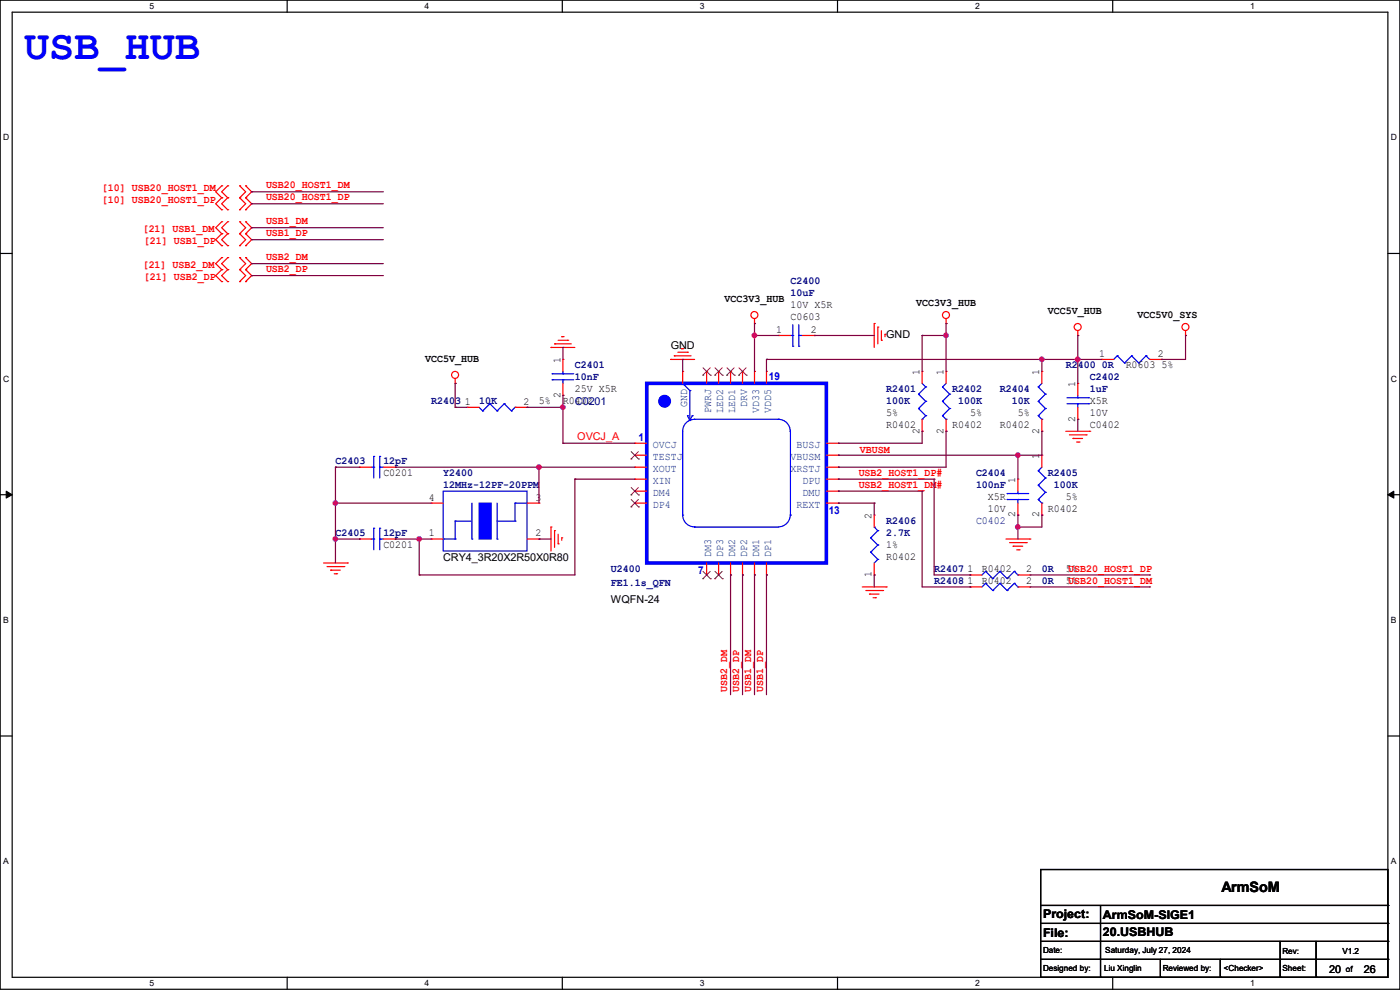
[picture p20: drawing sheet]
<svg xmlns="http://www.w3.org/2000/svg" width="297mm" height="210mm" viewBox="0 0 297 210" stroke-linecap="round" stroke-linejoin="round" font-family="sans-serif">
<defs><g id="words">
<text font-size="8.9" fill="#00f" x="5.1" y="12.5">USB_HUB</text>
<text font-size="3" x="259.1" y="189.3">ArmSoM</text>
<g font-size="2.5">
<text x="221.3" y="194.7">Project:</text>
<text x="234" y="194.9">ArmSoM-SIGE1</text>
<text x="221.3" y="198.8">File:</text>
<text x="234" y="198.5">20.USBHUB</text>
</g>
<g font-size="2.3" fill="#f00">
<text x="21.6" y="40.5">[10] USB20_HOST1_DM</text>
<text x="56.4" y="40">USB20_HOST1_DM</text>
<text x="21.6" y="43.1">[10] USB20_HOST1_DP</text>
<text x="56.4" y="42.5">USB20_HOST1_DP</text>
<text x="56.4" y="47.6">USB1_DM</text>
<text x="30.3" y="49.2">[21] USB1_DM</text>
<text x="30.5" y="51.7">[21] USB1_DP</text>
<text x="56.4" y="50.1">USB1_DP</text>
<text x="30.3" y="56.8">[21] USB2_DM</text>
<text x="30.5" y="59.3">[21] USB2_DP</text>
<text x="56.4" y="55.2">USB2_DM</text>
<text x="56.4" y="57.7">USB2_DP</text>
<text x="122.5" y="93.3">OVCJ_A</text>
<text x="182.2" y="100.9">USB2_HOST1_DP#</text>
<text x="182.4" y="96.1">VBUSM</text>
<text x="182.2" y="103.5">USB2_HOST1_DM#</text>
<text x="226.6" y="121.2">USB20_HOST1_DP</text>
<text x="226.6" y="123.8">USB20_HOST1_DM</text>
<text x="154.3" y="146.9" transform="rotate(-90 154.3 146.9)">USB2_DM</text>
<text x="156.8" y="146.9" transform="rotate(-90 156.8 146.9)">USB2_DP</text>
<text x="159.3" y="146.9" transform="rotate(-90 159.3 146.9)">USB1_DM</text>
<text x="161.9" y="146.9" transform="rotate(-90 161.9 146.9)">USB1_DP</text>
</g>
<g font-size="2.3">
<text x="153.7" y="64.1">VCC3V3_HUB</text>
<text x="167.7" y="65.4">10V X5R</text>
<text x="194.4" y="64.9">VCC3V3_HUB</text>
<text x="164.6" y="70.6">1</text>
<text x="167.7" y="67.9">C0603</text>
<text x="172" y="70.6">2</text>
<text x="188" y="71.7">GND</text>
<text x="222.3" y="66.7">VCC5V_HUB</text>
<text x="241.3" y="67.4">VCC5V0_SYS</text>
<text x="90.2" y="76.8">VCC5V_HUB</text>
<text x="118.9" y="77" transform="rotate(-90 118.9 77)">1</text>
<text x="142.3" y="74">GND</text>
<text x="233.2" y="75.7">1</text>
<text x="245.7" y="75.7">2</text>
<text x="122" y="83.2">25V X5R</text>
<text x="195.1" y="79.5" transform="rotate(-90 195.1 79.5)">1</text>
<text x="200.2" y="79.5" transform="rotate(-90 200.2 79.5)">1</text>
<text x="220.5" y="79.5" transform="rotate(-90 220.5 79.5)">1</text>
<text x="228.1" y="82.1" transform="rotate(-90 228.1 82.1)">1</text>
<text x="238.8" y="78.1">R0603 5%</text>
<text x="98.6" y="85.9">1</text>
<text x="111" y="85.9">2</text>
<text x="114.3" y="85.7">5%</text>
<text x="118.9" y="84.4" transform="rotate(-90 118.9 84.4)">2</text>
<text x="119.4" y="85.7">R0402</text>
<text x="188" y="88.3">5%</text>
<text x="205.8" y="88.3">5%</text>
<text x="215.9" y="88.3">5%</text>
<text x="228.1" y="89.5" transform="rotate(-90 228.1 89.5)">2</text>
<text x="231.2" y="85.7">X5R</text>
<text x="231.2" y="88.3">10V</text>
<text x="188" y="90.8">R0402</text>
<text x="195.1" y="92" transform="rotate(-90 195.1 92)">2</text>
<text x="200.2" y="92" transform="rotate(-90 200.2 92)">2</text>
<text x="202" y="90.8">R0402</text>
<text x="212.1" y="90.8">R0402</text>
<text x="220.5" y="92" transform="rotate(-90 220.5 92)">2</text>
<text x="231.2" y="90.8">C0402</text>
<text x="81.3" y="101">C0201</text>
<text x="220.5" y="97.3" transform="rotate(-90 220.5 97.3)">1</text>
<text x="91" y="106.2">4</text>
<text x="113.6" y="106.2">3</text>
<text x="209.6" y="106">X5R</text>
<text x="215.4" y="102.4" transform="rotate(-90 215.4 102.4)">1</text>
<text x="226.1" y="106">5%</text>
<text x="91" y="113.8">1</text>
<text x="113.6" y="113.8">2</text>
<text x="184.9" y="110" transform="rotate(-90 184.9 110)">2</text>
<text x="209.6" y="108.6">10V</text>
<text x="215.4" y="109.8" transform="rotate(-90 215.4 109.8)">2</text>
<text x="220.5" y="109.8" transform="rotate(-90 220.5 109.8)">2</text>
<text x="222.3" y="108.6">R0402</text>
<text x="81.3" y="116.2">C0201</text>
<text x="94" y="119">CRY4_3R20X2R50X0R80</text>
<text x="188" y="118.7">R0402</text>
<text x="188" y="116.2">1%</text>
<text x="184.9" y="122.5" transform="rotate(-90 184.9 122.5)">1</text>
<text x="205.3" y="121.4">1</text>
<text x="205.3" y="124">1</text>
<text x="208.3" y="121.3">R0402</text>
<text x="208.3" y="123.8">R0402</text>
<text x="217.7" y="121.4">2</text>
<text x="217.7" y="124">2</text>
<text x="226.1" y="121.3">5%</text>
<text x="226.1" y="123.8">5%</text>
<text x="129.6" y="127.8">WQFN-24</text>
<text x="282" y="206.3">20</text>
<text x="289.3" y="206.3">26</text>
</g>
<g font-size="2.3" fill="#00007f">
<text x="167.7" y="60.3">C2400</text>
<text x="167.7" y="62.9">10uF</text>
<text x="122" y="78.1">C2401</text>
<text x="122" y="80.6">10nF</text>
<text x="188" y="83.2">R2401</text>
<text x="202" y="83.2">R2402</text>
<text x="212.1" y="83.2">R2404</text>
<text x="226.1" y="78.1">R2400 0R</text>
<text x="231.2" y="80.6">C2402</text>
<text x="231.2" y="83.2">1uF</text>
<text x="91.5" y="85.7">R2403</text>
<text x="101.6" y="85.7">10K</text>
<text x="122" y="85.9">C0201</text>
<text x="188" y="85.7">100K</text>
<text x="203.2" y="85.7">100K</text>
<text x="214.7" y="85.7">10K</text>
<text x="71.2" y="98.4">C2403</text>
<text x="81.3" y="98.4">12pF</text>
<text x="94" y="101">Y2400</text>
<text x="207.1" y="101">C2404</text>
<text x="222.3" y="101">R2405</text>
<text x="94" y="103.5">12MHz-12PF-20PPM</text>
<text x="207.1" y="103.5">100nF</text>
<text x="223.6" y="103.5">100K</text>
<text x="71.2" y="113.7">C2405</text>
<text x="81.3" y="113.7">12pF</text>
<text x="188" y="111.1">R2406</text>
<text x="188" y="113.7">2.7K</text>
<text x="207.1" y="111.1">C0402</text>
<text x="129.6" y="121.3">U2400</text>
<text x="129.6" y="124.3">FE1.1s_QFN</text>
<text x="198.2" y="121.3">R2407</text>
<text x="198.2" y="123.8">R2408</text>
<text x="221" y="121.3">0R</text>
<text x="221" y="123.8">0R</text>
</g>
<g font-size="2.3" fill="#00f">
<text x="163.1" y="80.6">19</text>
<text x="135.4" y="93.6">1</text>
<text x="175.8" y="109.1">13</text>
<text x="148.1" y="121.8">7</text>
</g>
<g font-size="2.3" fill="#003f7f">
<text x="145.8" y="86.4" transform="rotate(-90 145.8 86.4)">GND</text>
<text x="150.9" y="87.7" transform="rotate(-90 150.9 87.7)">PWRJ</text>
<text x="153.4" y="87.7" transform="rotate(-90 153.4 87.7)">LED2</text>
<text x="156" y="87.7" transform="rotate(-90 156 87.7)">LED1</text>
<text x="158.5" y="86.4" transform="rotate(-90 158.5 86.4)">DRV</text>
<text x="161" y="87.7" transform="rotate(-90 161 87.7)">VD33</text>
<text x="163.6" y="87.7" transform="rotate(-90 163.6 87.7)">VDD5</text>
<text x="138.5" y="95">OVCJ</text>
<text x="169" y="95">BUSJ</text>
<text x="138.5" y="97.5">TESTJ</text>
<text x="138.5" y="100">XOUT</text>
<text x="167.7" y="100">XRSTJ</text>
<text x="167.7" y="97.5">VBUSM</text>
<text x="138.5" y="102.6">XIN</text>
<text x="138.5" y="105.1">DM4</text>
<text x="138.5" y="107.7">DP4</text>
<text x="169" y="107.7">REXT</text>
<text x="170.2" y="105.1">DMU</text>
<text x="170.2" y="102.6">DPU</text>
<text x="150.9" y="118.2" transform="rotate(-90 150.9 118.2)">DM3</text>
<text x="153.4" y="118.2" transform="rotate(-90 153.4 118.2)">DP3</text>
<text x="156" y="118.2" transform="rotate(-90 156 118.2)">DM2</text>
<text x="158.5" y="118.2" transform="rotate(-90 158.5 118.2)">DP2</text>
<text x="161" y="118.2" transform="rotate(-90 161 118.2)">DM1</text>
<text x="163.6" y="118.2" transform="rotate(-90 163.6 118.2)">DP1</text>
</g>
<g font-size="1.8">
<text x="31.7" y="1.9">5</text>
<text x="90.1" y="1.9">4</text>
<text x="148.5" y="1.9">3</text>
<text x="206.8" y="1.9">2</text>
<text x="265.2" y="1.9">1</text>
<text x=".7" y="29.8">D</text>
<text x="295.1" y="29.8">D</text>
<text x=".7" y="80.9">C</text>
<text x="295.1" y="80.9">C</text>
<text x=".7" y="132.1">B</text>
<text x="295.1" y="132.1">B</text>
<text x=".7" y="183.3">A</text>
<text x="295.1" y="183.3">A</text>
<text x="221.3" y="202.1">Date:</text>
<text x="234.5" y="202.1">Saturday, July 27, 2024</text>
<text x="272.1" y="202.3">Rev:</text>
<text x="284.8" y="202.3">V1.2</text>
<text x="31.7" y="209.2">5</text>
<text x="90.1" y="209.2">4</text>
<text x="148.5" y="209.2">3</text>
<text x="206.8" y="209.2">2</text>
<text x="221.3" y="205.9">Designed by:</text>
<text x="234.2" y="205.9">Liu Xinglin</text>
<text x="246.7" y="205.9">Reviewed by:</text>
<text x="259.6" y="205.9">&lt;Checker&gt;</text>
<text x="265.2" y="209.2">1</text>
<text x="272.1" y="205.9">Sheet:</text>
<text x="285.5" y="206.1">of</text>
</g>
</g></defs>
<g fill="none" stroke="#000" stroke-width=".25">
<path d="M0 0h297v209.8h-297zM2.6 2.6h291.8v204.7h-291.8zM60.9 0v2.6M119.3 0v2.6M177.7 0v2.6M236.1 0v2.6M0 53.8h2.6M294.4 53.8h2.6M0 104.9h2.6M294.4 104.9h2.6M0 156.1h2.6M294.4 156.1h2.6"/>
<path d="M220.8 184.4h73.6v22.9h-73.6zM220.8 192.1h73.6M220.8 195.9h73.6M220.8 199.7h73.6M233.5 192.1v15.2M271.6 199.7v7.6M279.2 199.7v7.6M294.4 192.1h.1M294.4 195.9h.1M294.4 199.7h.1M60.9 207.3v2.5M119.3 207.3v2.5"/>
<path d="M177.7 207.3v2.5M220.8 203.5h73.6M233.5 207.3h.1M236.1 207.3v2.5M246.2 207.3h.1M246.2 203.5v3.8M258.9 207.3h.1M258.9 203.5v3.8M271.6 207.3h.1M279.2 207.3h.1M294.4 203.5h.1"/>
</g>
<path d="M1.3 104.2l1.3 .7-1.3 .8zM294.4 104.9l1.3-.7v1.5z" fill="#000"/>
<path d="M1.3 104.2l1.3 .7-1.3 .8zM294.4 104.9l1.3-.7v1.5z" fill="none" stroke="#000" stroke-width=".21"/>
<g fill="none" stroke="#f00" stroke-width=".25">
<path d="M47 39.4h.1M47 39.4l-1.2 1.3 1.2 1.3M48.3 39.4h.1M48.3 39.4l-1.3 1.3 1.3 1.3M50.8 39.4h.1M50.8 39.4l1.3 1.3-1.3 1.3M52.1 39.4h.1M52.1 39.4l1.3 1.3-1.3 1.3M47 52.1h.1M47 49.6h.1M47 47h.1M47 59.7h.1"/>
<path d="M47 57.2h.1M47 54.7h.1M47 42h.1M47 44.5h.1M47 42l-1.2 1.2 1.2 1.3M47 57.2l-1.2 1.3 1.2 1.2M47 49.6l-1.2 1.2 1.2 1.3M47 54.7l-1.2 1.2 1.2 1.3M47 47l-1.2 1.3 1.2 1.3M48.3 52.1h.1M48.3 49.6h.1M48.3 47h.1"/>
<path d="M48.3 59.7h.1M48.3 57.2h.1M48.3 54.7h.1M48.3 42h.1M48.3 44.5h.1M48.3 54.7l-1.3 1.2 1.3 1.3M48.3 49.6l-1.3 1.2 1.3 1.3M48.3 42l-1.3 1.2 1.3 1.3M48.3 47l-1.3 1.3 1.3 1.3M48.3 57.2l-1.3 1.3 1.3 1.2M50.8 52.1h.1M50.8 49.6h.1"/>
<path d="M50.8 47h.1M50.8 59.7h.1M50.8 57.2h.1M50.8 54.7h.1M50.8 42h.1M50.8 44.5h.1M50.8 49.6l1.3 1.2-1.3 1.3M50.8 54.7l1.3 1.2-1.3 1.3M50.8 47l1.3 1.3-1.3 1.3M50.8 42l1.3 1.2-1.3 1.3M50.8 57.2l1.3 1.3-1.3 1.2M52.1 49.6h.1"/>
<path d="M52.1 52.1h.1M52.1 47h.1M52.1 57.2h.1M52.1 59.7h.1M52.1 54.7h.1M52.1 44.5h.1M52.1 42h.1M52.1 49.6l1.3 1.2-1.3 1.3M52.1 57.2l1.3 1.3-1.3 1.2M52.1 42l1.3 1.2-1.3 1.3M52.1 47l1.3 1.3-1.3 1.3M52.1 54.7l1.3 1.2-1.3 1.3"/>
<path d="M116.9 73.7h.1M116.9 73.7h5.1M117.6 72.9h.1M117.6 72.9h3.6M118.4 72.2h2M119.2 71.4h.1M119.2 71.4h.5M120.4 72.2h.1M142.3 76.2h.1M142.3 76.2h5.1M143 75.5h.1M143 75.5h3.6"/>
<path d="M143.8 74.7h2M144.6 74h.1M144.6 74h.5M145.8 74.7h.1M160.1 68.6h.1M160.1 67.6v1M185.5 68.6h.1M185.5 68.6v5.1M186.2 69.4h.1M186.2 69.4v3.5M187 72.2h.1M187 70.1v2.1"/>
<path d="M187.7 70.9h.1M187.7 70.9v.5M195.6 78.8h.1M195.6 78.8v2.5M200.7 68.6h.1M200.7 67.6v1M228.6 71.2h.1M228.6 70.1v1.1M251.5 71.2h.1M251.5 70.1v1.1M76.2 99.1h.1M76.2 99.1h2.6"/>
<path d="M81.3 99.1h2.6M83.9 99.1h.1M96.6 81.3h.1M96.6 80.3v1M99.1 86.4h.1M99.1 86.4h2.5M109.3 86.4h2.5M111.8 86.4h.1M195.6 91.5h.1M195.6 88.9v2.6M226.1 91.5h5.1M226.9 92.2h3.5"/>
<path d="M227.6 93h.1M227.6 93h2.1M228.4 93.8h.5M228.9 93.8h.1M230.4 92.2h.1M231.2 91.5h.1M68.6 119.4h5.1M73.7 119.4h.1M76.2 114.3h.1M76.2 114.3h2.6M81.3 114.3h2.6M83.9 114.3h.1"/>
<path d="M116.9 111.8h.1M116.9 111.8v5.1M117.6 112.6h.1M117.6 112.6v3.5M118.4 115.4h.1M118.4 113.3v2.1M119.2 114.1h.1M119.2 114.1v.5M185.5 109.3h.1M185.5 109.3v2.5M185.5 119.4v2.6M213.4 114.3h5.1"/>
<path d="M214.2 115.1h3.5M214.9 115.9h.1M214.9 115.9h2.1M215.7 116.6h.5M216.2 116.6h.1M217.7 115.1h.1M218.5 114.3h.1M69.4 120.2h3.5M70.1 120.9h.1M70.1 120.9h2.1M70.9 121.7h.5M71.4 121.7h.1"/>
<path d="M72.9 120.2h.1M182.9 124.5h5.1M183.7 125.3h3.5M184.4 126h.1M184.4 126h2.1M185.2 126.8h.5M185.5 122h.1M185.7 126.8h.1M187.2 125.3h.1M188 124.5h.1M205.8 122h.1M205.8 122h2.5"/>
<path d="M215.9 122h2.6M218.5 122h.1"/>
<circle cx="96.5" cy="79.5" r=".74"/>
<circle cx="160" cy="66.8" r=".74"/>
<circle cx="200.7" cy="66.8" r=".74"/>
<circle cx="228.6" cy="69.4" r=".74"/>
<circle cx="251.5" cy="69.4" r=".74"/>
</g>
<g fill="none" stroke="#00f" stroke-width=".25">
<path d="M78.8 99.1h.5M79.3 99.1h.1M79.3 96.8h.1M79.3 96.8v4.6M80.6 96.8h.1M80.6 99.1h.1M80.6 99.1h.7M80.6 96.8v4.6M101.6 86.4l.8 .8M102.4 87.2h.1M103.9 85.6h.1M103.9 85.6l-1.5 1.6"/>
<path d="M103.9 85.6l1.6 1.6M105.5 87.2h.1M107 85.6h.1M107 85.6l-1.5 1.6M107 85.6l1.5 1.6M108.5 87.2h.1M109.3 86.4h.1M109.3 86.4l-.8 .8M194.9 83.6h.1M194.9 86.7h.1M194.9 83.6l1.5 1.5M194.9 86.7l1.5 1.5"/>
<path d="M195.6 88.9h.1M195.6 81.3l.8 .8M196.4 82.1h.1M196.4 85.1h.1M196.4 88.2h.1M196.4 82.1l-1.5 1.5M196.4 85.1l-1.5 1.6M196.4 88.2l-.8 .7M78.8 114.3h.5M79.3 114.3h.1M79.3 112.1h.1M79.3 112.1v4.5"/>
<path d="M80.6 112.1h.1M80.6 114.3h.1M80.6 112.1v4.5M80.6 114.3h.7M94 104.2h17.8v12.7h-17.8zM184.7 117.1h.1M184.7 114.1h.1M184.7 117.1l1.5 1.6M184.7 114.1l1.5 1.5M185.5 111.8h.1M185.5 111.8l.7 .8M186.2 118.7h.1"/>
<path d="M186.2 115.6h.1M186.2 112.6h.1M186.2 118.7l-.7 .7M186.2 115.6l-1.5 1.5M186.2 112.6l-1.5 1.5M209.1 121.2h.1M209.1 121.2l-.8 .8M209.1 121.2l1.5 1.5M210.6 122.7h.1M212.1 121.2h.1M212.1 121.2l-1.5 1.5M212.1 121.2l1.6 1.5"/>
<path d="M213.7 122.7h.1M215.2 121.2h.1M215.2 121.2l-1.5 1.5M215.2 121.2l.7 .8M215.9 122h.1"/>
</g>
<path d="M101.6 106.7h2.6v7.6h-2.6z" fill-rule="evenodd" fill="#00f"/>
<g fill="none" stroke="#00f" stroke-width=".25">
<path d="M117.1 79.3h.1M117.1 79.3h4.6M119.4 79.3h.1M119.4 78.8v.5M237 75.5h.1M237 75.5l-.7 .7M237 75.5l1.5 1.5M238.5 77h.1M240.1 75.5h.1M240.1 75.5l-1.6 1.5M240.1 75.5l1.5 1.5M241.6 77h.1"/>
<path d="M243.1 75.5h.1M243.1 75.5l-1.5 1.5M243.1 75.5l.8 .7M243.9 76.2h.1M117.1 80.6h.1M117.1 80.6h4.6M119.4 80.6h.1M119.4 80.6v.7M220.3 99.9h.1M220.3 82.1h.1M220.3 85.1h.1M220.3 88.2h.1"/>
<path d="M220.3 99.9l1.5 1.5M220.3 82.1l1.5 1.5M220.3 85.1l1.5 1.6M220.3 88.2l.7 .7M221 88.9h.1M221 99.1l-.7 .8M221 81.3l-.7 .8M221.8 83.6h.1M221.8 86.7h.1M221.8 83.6l-1.5 1.5M221.8 86.7l-1.5 1.5M94 114.3h.1"/>
<path d="M94 114.3h2.6M96.6 110.5h.1M96.6 114.3h.1M96.6 110.5h3.5M96.6 110.5v3.8M100.1 114.3h.1M100.1 106.7v7.6M101.6 106.7h2.6v7.6h-2.6zM105.5 114.3h.1M105.5 106.7v7.6M105.5 110.5h3.8M109.3 110.5h.1"/>
<path d="M109.3 106.7h.1M109.3 106.7h2.5M109.3 106.7v3.8M111.8 106.7h.1M213.7 106h.1M213.7 104.7h.1M213.7 106h4.5M213.7 104.7h4.5M215.9 104.7h.1M215.9 106h.1M215.9 104.2v.5M215.9 106v.7"/>
<path d="M220.3 102.9h.1M220.3 106h.1M220.3 102.9l1.5 1.5M220.3 106l.7 .7M221 106.7h.1M221.8 101.4h.1M221.8 104.4h.1M221.8 101.4l-1.5 1.5M221.8 104.4l-1.5 1.6"/>
</g>
<g fill="none" stroke="#f00" stroke-width=".25">
<path d="M119.4 76.2h.1M119.4 76.2v2.6M221 78.8h.1M221 78.8v2.5M233.7 76.2h.1M233.7 76.2h2.6M243.9 76.2h2.5M246.4 76.2h.1M119.4 83.9h.1M119.4 81.3v2.6M221 96.6h.1M221 91.5h.1"/>
<path d="M221 88.9v2.6M221 96.6v2.5M91.5 114.3h.1M91.5 106.7h.1M91.5 114.3h2.5M91.5 106.7h2.5M111.8 114.3h2.5M111.8 106.7h2.5M114.3 114.3h.1M114.3 106.7h.1M215.9 101.6h.1M215.9 109.3h.1"/>
<path d="M215.9 101.6v2.6M215.9 106.7v2.6M221 109.3h.1M221 106.7v2.6"/>
</g>
<path d="M137.2 81.3h38.1v38.1h-38.1z" fill="none" stroke="#00f" stroke-width=".76"/>
<circle cx="141" cy="85.1" r="1.25" fill="#00f"/>
<g fill="none" stroke="#00f" stroke-width=".25">
<path d="M167.7 71.2h.5M168.2 71.2h.1M168.2 73.4h.1M168.2 68.9v4.5M169.5 73.4h.1M169.5 71.2h.1M169.5 71.2h.7M169.5 68.9v4.5M144.8 81.3l1.5 1.5M145.8 88.2h.1M145.8 88.2l.5 1M146.3 82.8h.1"/>
<path d="M146.3 89.2h.1M146.3 82.8v6.4M146.9 88.2h.1M146.9 88.2l-.6 1M165.1 88.9h.1M165.1 88.9h-17.7a2.52 2.52 0 0 0-2.6 2.6v17.8M165.1 88.9a2.52 2.52 0 0 1 2.5 2.6M167.7 91.5v17.8M199.9 82.1h.1M199.9 85.1h.1M199.9 88.2h.1M199.9 82.1l1.6 1.5"/>
<path d="M199.9 85.1l1.6 1.6M199.9 88.2l.8 .7M200.7 88.9h.1M200.7 81.3l-.8 .8M201.5 83.6h.1M201.5 86.7h.1M201.5 83.6l-1.6 1.5M201.5 86.7l-1.6 1.5M226.4 85.6h4.5M226.4 84.4h4.5M228.6 84.4h.1M228.6 85.6h.1"/>
<path d="M228.6 83.9v.5M228.6 85.6v.8M230.9 85.6h.1M230.9 84.4h.1M144.8 109.3h.1M144.8 109.3a2.52 2.52 0 0 0 2.6 2.5M147.4 111.8h.1M147.4 111.8h17.7M167.6 109.3a2.52 2.52 0 0 1-2.5 2.5M167.7 109.3h.1M209.1 123.7h.1M209.1 123.7l-.8 .8"/>
<path d="M209.1 123.7l1.5 1.6M210.6 125.3h.1M212.1 123.7h.1M212.1 123.7l-1.5 1.6M212.1 123.7l1.6 1.6M213.7 125.3h.1M215.2 123.7h.1M215.2 123.7l-1.5 1.6M215.2 123.7l.7 .8M215.9 124.5h.1"/>
<circle cx="141" cy="85.1" r="1.25"/>
</g>
<g fill="none" stroke="#f00" stroke-width=".25">
<path d="M144.8 78.8h.1M144.8 78.8v2.5M149.9 78.8h.1M149.9 78.8v2.5M152.4 78.8h.1M152.4 78.8v2.5M155 78.8h.1M155 78.8v2.5M157.5 78.8h.1M157.5 78.8v2.5M160.1 78.8h.1M160.1 78.8v2.5"/>
<path d="M162.6 78.8h.1M162.6 78.8v2.5M165.1 71.2h.1M165.1 71.2h2.6M170.2 71.2h2.6M172.8 71.2h.1M200.7 78.8h.1M200.7 78.8v2.5M134.7 96.6h.1M134.7 99.1h.1M134.7 94h.1M134.7 96.6h2.5"/>
<path d="M134.7 99.1h2.5M134.7 94h2.5M175.3 96.6h2.5M175.3 99.1h2.5M175.3 94h2.5M177.8 99.1h.1M177.8 96.6h.1M177.8 94h.1M200.7 91.5h.1M200.7 88.9v2.6M228.6 81.3h.1M228.6 88.9h.1"/>
<path d="M228.6 81.3v2.6M228.6 86.4v2.5M134.7 101.6h.1M134.7 104.2h.1M134.7 106.7h.1M134.7 101.6h2.5M134.7 104.2h2.5M134.7 106.7h2.5M149.9 119.4v2.6M152.4 119.4v2.6M155 119.4v2.6M157.5 119.4v2.6"/>
<path d="M160.1 119.4v2.6M162.6 119.4v2.6M175.3 101.6h2.5M175.3 104.2h2.5M175.3 106.7h2.5M177.8 106.7h.1M177.8 104.2h.1M177.8 101.6h.1M149.9 122h.1M152.4 122h.1M155 122h.1M157.5 122h.1"/>
<path d="M160.1 122h.1M162.6 122h.1M205.8 124.5h.1M205.8 124.5h2.5M215.9 124.5h2.6M218.5 124.5h.1"/>
</g>
<g fill="none" stroke="#7f3f00" stroke-width=".21">
<path d="M149.1 79.6h.1M149.1 78l1.6 1.6M150.7 78l-1.6 1.6M150.7 79.6h.1M151.6 79.6h.1M151.7 78l1.5 1.6M153.2 78l-1.6 1.6M153.2 79.6h.1M154.2 79.6h.1M154.2 78l1.6 1.6M155.7 78l-1.5 1.6M155.8 79.6h.1"/>
<path d="M156.7 79.6h.1M156.8 78l1.5 1.6M158.3 78l-1.6 1.6M158.3 79.6h.1M133.9 97.4h.1M133.9 95.8l1.6 1.6M135.4 95.8l-1.5 1.6M135.5 97.4h.1M133.9 105h.1M133.9 107.5h.1M133.9 103.4l1.6 1.6M133.9 106l1.6 1.5"/>
<path d="M135.4 103.4l-1.5 1.6M135.4 106l-1.5 1.5M135.5 105h.1M135.5 107.5h.1M149.1 122.8h.1M149.1 121.2l1.6 1.6M150.7 121.2l-1.6 1.6M150.7 122.8h.1M151.6 122.8h.1M151.7 121.2l1.5 1.6M153.2 121.2l-1.6 1.6M153.2 122.8h.1"/>
</g>
<g fill="none" stroke="#7f003f" stroke-width=".25">
<path d="M53.4 40.7h.1M53.4 43.2h.1M53.4 48.3h.1M53.4 50.8h.1M53.4 55.9h.1M53.4 58.5h.1M53.4 40.7h27.9M53.4 43.2h27.9M53.4 48.3h27.9M53.4 50.8h27.9M53.4 55.9h27.9M53.4 58.5h27.9"/>
<path d="M119.4 73.7h.1M119.4 73.7v2.5M160.1 71.2h.1M160.1 68.6h.1M160.1 68.6v10.2"/>
</g>
<circle cx="160" cy="71.1" r=".49" fill="#f0f"/>
<circle cx="160" cy="71.1" r=".49" fill="none" stroke="#f0f" stroke-width=".25"/>
<g fill="none" stroke="#7f003f" stroke-width=".25">
<path d="M144.8 76.2h.1M144.8 76.2v2.6M160.1 71.2h.1M160.1 71.2h5M162.6 76.2h.1M162.6 76.2v2.6M162.6 76.2h58.4M172.8 71.2h.1M172.8 71.2h12.7M228.6 76.2h.1M228.6 76.2v5.1M96.6 86.4h.1"/>
<path d="M96.6 86.4h2.5M111.8 86.4h.1M119.4 83.9h.1M119.4 83.9v2.5h-7.6"/>
</g>
<circle cx="119.4" cy="86.4" r=".49" fill="#f0f"/>
<circle cx="119.4" cy="86.4" r=".49" fill="none" stroke="#f0f" stroke-width=".25"/>
<path d="M71.2 99.1h.1M71.2 99.1v7.6M71.2 99.1h5M83.9 99.1h.1M83.9 99.1h30.4M119.4 86.4h.1M119.4 86.4v7.6" fill="none" stroke="#7f003f" stroke-width=".25"/>
<circle cx="114.3" cy="99.1" r=".49" fill="#f0f"/>
<circle cx="114.3" cy="99.1" r=".49" fill="none" stroke="#f0f" stroke-width=".25"/>
<path d="M119.4 94h.1M119.4 94h15.3M177.8 94h.1M177.8 96.6h.1M177.8 94h17.8M177.8 96.6h38.1" fill="none" stroke="#7f003f" stroke-width=".25"/>
<circle cx="215.9" cy="96.5" r=".49" fill="#f0f"/>
<circle cx="215.9" cy="96.5" r=".49" fill="none" stroke="#f0f" stroke-width=".25"/>
<path d="M114.3 99.1h.1M114.3 99.1h20.4M177.8 99.1h.1M177.8 99.1h22.9M215.9 96.6h.1M215.9 96.6h5.1M215.9 96.6v5M71.2 106.7h.1M71.2 106.7h20.3M71.2 106.7v7.6" fill="none" stroke="#7f003f" stroke-width=".25"/>
<circle cx="71.1" cy="114.3" r=".49" fill="#f0f"/>
<circle cx="71.1" cy="114.3" r=".49" fill="none" stroke="#f0f" stroke-width=".25"/>
<circle cx="71.1" cy="106.7" r=".49" fill="#f0f"/>
<circle cx="71.1" cy="106.7" r=".49" fill="none" stroke="#f0f" stroke-width=".25"/>
<g fill="none" stroke="#7f003f" stroke-width=".25">
<path d="M228.6 76.2h.1M228.6 76.2h5.1M251.5 71.2h.1M251.5 71.2v5M114.3 99.1h.1M114.3 99.1v7.6M228.6 88.9h.1M228.6 88.9v2.6M71.2 114.3h.1M71.2 114.3v5.1M71.2 114.3h5M76.2 114.3h.1"/>
<path d="M83.9 114.3h.1M83.9 114.3h5M88.9 114.3h.1M88.9 114.3v7.7M114.3 114.3h.1M114.3 114.3h2.6M177.8 101.6h.1M177.8 104.2h.1M177.8 106.7h.1M177.8 101.6h20.4M177.8 104.2h17.8M177.8 106.7h7.7"/>
<path d="M215.9 109.3h.1M215.9 109.3v2.5M221 109.3h.1M221 109.3v2.5M155 122h.1M155 122v25.4M157.5 122h.1M157.5 122v25.4M160.1 122h.1M160.1 122v25.4M162.6 122h.1M162.6 122v25.4"/>
</g>
<circle cx="88.9" cy="114.3" r=".49" fill="#f0f"/>
<circle cx="88.9" cy="114.3" r=".49" fill="none" stroke="#f0f" stroke-width=".25"/>
<g fill="none" stroke="#7f003f" stroke-width=".25">
<path d="M195.6 71.2h.1M195.6 71.2v7.6M195.6 71.2h5.1M96.6 81.3h.1M96.6 81.3v5.1M88.9 114.3h.1M88.9 114.3h2.6M122 101.6h.1M122 101.6v20.4h-33.1M122 101.6h12.7M195.6 104.2h.1M195.6 104.2v20.3h10.2"/>
<path d="M198.2 101.6h.1M198.2 101.6v20.4h7.6M88.9 122h.1M205.8 122h.1M205.8 124.5h.1"/>
</g>
<circle cx="200.7" cy="71.1" r=".49" fill="#f0f"/>
<circle cx="200.7" cy="71.1" r=".49" fill="none" stroke="#f0f" stroke-width=".25"/>
<g fill="none" stroke="#7f003f" stroke-width=".25">
<path d="M200.7 71.2h.1M200.7 68.6h.1M200.7 68.6v10.2M195.6 91.5h.1M195.6 91.5v2.5M200.7 91.5h.1M200.7 91.5v7.6M185.5 106.7h.1M185.5 106.7v2.6M215.9 111.8h.1M215.9 111.8h5.1M215.9 111.8v2.5"/>
<path d="M185.5 122h.1M185.5 122v2.5"/>
</g>
<circle cx="215.9" cy="111.8" r=".49" fill="#f0f"/>
<circle cx="215.9" cy="111.8" r=".49" fill="none" stroke="#f0f" stroke-width=".25"/>
<path d="M221 76.2h.1M221 76.2v2.6M221 76.2h7.6" fill="none" stroke="#7f003f" stroke-width=".25"/>
<circle cx="228.6" cy="76.2" r=".49" fill="#f0f"/>
<circle cx="228.6" cy="76.2" r=".49" fill="none" stroke="#f0f" stroke-width=".25"/>
<circle cx="221" cy="76.2" r=".49" fill="#f0f"/>
<circle cx="221" cy="76.2" r=".49" fill="none" stroke="#f0f" stroke-width=".25"/>
<path d="M228.6 71.2h.1M228.6 71.2v5M246.4 76.2h.1M246.4 76.2h5.1M221 91.5h.1M221 91.5v5.1M218.5 122h25.4M218.5 124.5h25.4M243.9 122h.1M243.9 124.5h.1" fill="none" stroke="#7f003f" stroke-width=".25"/>
<circle cx="160" cy="71.1" r=".49" fill="#f0f"/>
<circle cx="160" cy="71.1" r=".49" fill="none" stroke="#f0f" stroke-width=".25"/>
<circle cx="119.4" cy="86.4" r=".49" fill="#f0f"/>
<circle cx="119.4" cy="86.4" r=".49" fill="none" stroke="#f0f" stroke-width=".25"/>
<circle cx="114.3" cy="99.1" r=".49" fill="#f0f"/>
<circle cx="114.3" cy="99.1" r=".49" fill="none" stroke="#f0f" stroke-width=".25"/>
<circle cx="215.9" cy="96.5" r=".49" fill="#f0f"/>
<circle cx="215.9" cy="96.5" r=".49" fill="none" stroke="#f0f" stroke-width=".25"/>
<circle cx="71.1" cy="114.3" r=".49" fill="#f0f"/>
<circle cx="71.1" cy="114.3" r=".49" fill="none" stroke="#f0f" stroke-width=".25"/>
<circle cx="71.1" cy="106.7" r=".49" fill="#f0f"/>
<circle cx="71.1" cy="106.7" r=".49" fill="none" stroke="#f0f" stroke-width=".25"/>
<circle cx="88.9" cy="114.3" r=".49" fill="#f0f"/>
<circle cx="88.9" cy="114.3" r=".49" fill="none" stroke="#f0f" stroke-width=".25"/>
<circle cx="200.7" cy="71.1" r=".49" fill="#f0f"/>
<circle cx="200.7" cy="71.1" r=".49" fill="none" stroke="#f0f" stroke-width=".25"/>
<circle cx="215.9" cy="111.8" r=".49" fill="#f0f"/>
<circle cx="215.9" cy="111.8" r=".49" fill="none" stroke="#f0f" stroke-width=".25"/>
<circle cx="228.6" cy="76.2" r=".49" fill="#f0f"/>
<circle cx="228.6" cy="76.2" r=".49" fill="none" stroke="#f0f" stroke-width=".25"/>
<circle cx="221" cy="76.2" r=".49" fill="#f0f"/>
<circle cx="221" cy="76.2" r=".49" fill="none" stroke="#f0f" stroke-width=".25"/>
<use href="#words"/>
</svg>
